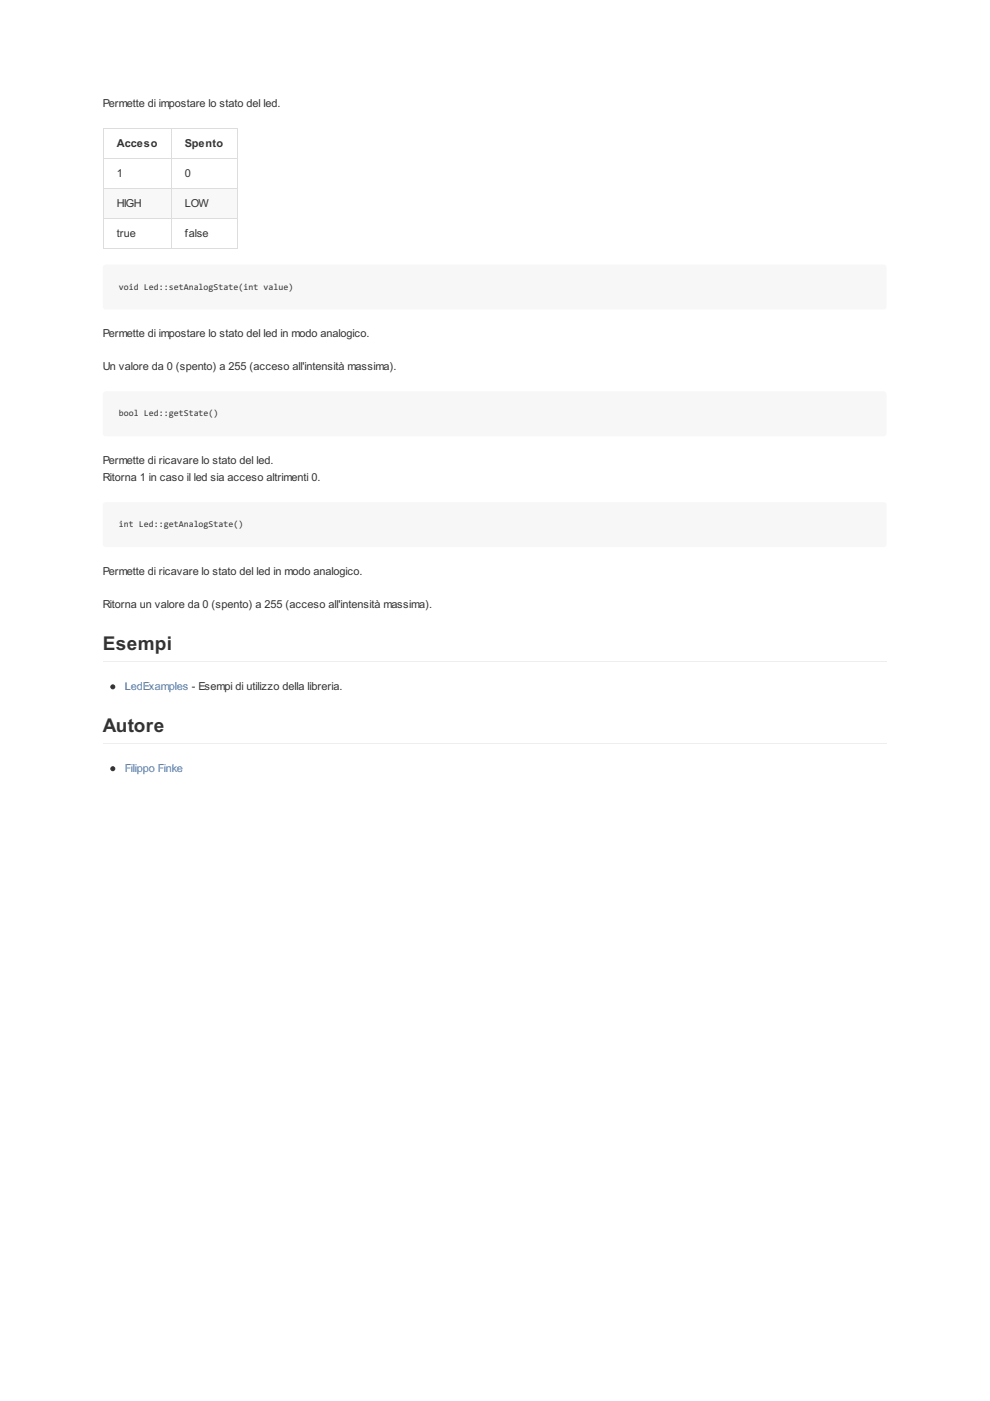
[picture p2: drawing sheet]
<svg xmlns="http://www.w3.org/2000/svg" width="210mm" height="297mm" viewBox="0 0 210 297" stroke-linecap="round" stroke-linejoin="round" font-family="sans-serif">
<defs><g id="words">
<g font-size="4" fill="#333">
<text x="21.8" y="137.8">Esempi</text>
<text x="21.8" y="155.2">Autore</text>
</g>
<g font-size="2.3" fill="#333">
<text x="21.8" y="22.6">Permette di impostare lo stato del led.</text>
<text x="24.8" y="31.1">Acceso</text>
<text x="39.2" y="31.1">Spento</text>
<text x="24.8" y="37.5">1</text>
<text x="39.2" y="37.5">0</text>
<text x="24.8" y="43.8">HIGH</text>
<text x="39.2" y="43.8">LOW</text>
<text x="24.8" y="50.2">true</text>
<text x="39.2" y="50.2">false</text>
<text x="21.8" y="71.5">Permette di impostare lo stato del led in modo analogico.</text>
<text x="21.8" y="78.5">Un valore da 0 (spento) a 255 (acceso all'intensità massima).</text>
<text x="21.8" y="98.4">Permette di ricavare lo stato del led.</text>
<text x="21.8" y="102">Ritorna 1 in caso il led sia acceso altrimenti 0.</text>
<text x="21.8" y="121.9">Permette di ricavare lo stato del led in modo analogico.</text>
<text x="21.8" y="128.9">Ritorna un valore da 0 (spento) a 255 (acceso all'intensità massima).</text>
</g>
<g font-size="2.3" fill="#4078c0">
<text x="26.5" y="146.3">LedExamples - Esempi di utilizzo della libreria.</text>
<text x="26.5" y="163.6">Filippo Finke</text>
</g>
<g font-size="1.9" fill="#333">
<text x="25.2" y="61.4">void Led::setAnalogState(int value)</text>
<text x="25.2" y="88.3">bool Led::getState()</text>
<text x="25.2" y="111.8">int Led::getAnalogState()</text>
</g>
</g></defs>
<g fill="#f8f8f8">
<path d="M21.8 39.8h14.4v6.3h-14.4z"/>
<path d="M36.2 39.8h14v6.3h-14z"/>
</g>
<g fill="#fff">
<path d="M21.8 46.1h14.4v6.4h-14.4z"/>
<path d="M36.2 46.1h14v6.4h-14z"/>
</g>
<path d="M21.8 39.9h28.6M21.8 33.5h28.6M21.8 27.2h28.6M21.9 27.1v25.6M36.3 27.1v25.6M50.3 27.1v25.6M21.8 46.2h28.6M21.8 52.6h28.6" fill="none" stroke="#ddd" stroke-width=".21"/>
<g fill="#f7f7f7">
<path d="M22 56.3l.4-.2h164.9a.63 .63 0 0 1 .7 .6v8.3a.63 .63 0 0 1-.7 .6h-164.9a.63 .63 0 0 1-.6-.6v-8.3z" fill-rule="evenodd"/>
<path d="M22 83.2l.4-.2h164.9a.63 .63 0 0 1 .7 .6v8.3a.63 .63 0 0 1-.7 .6h-164.9a.63 .63 0 0 1-.6-.6v-8.3z" fill-rule="evenodd"/>
<path d="M22 106.7l.4-.2h164.9a.63 .63 0 0 1 .7 .6v8.3a.63 .63 0 0 1-.7 .6h-164.9a.63 .63 0 0 1-.6-.6v-8.3z" fill-rule="evenodd"/>
</g>
<path d="M21.8 140.2h166.2M21.8 157.6h166.2" fill="none" stroke="#eee" stroke-width=".21"/>
<g fill="#333" stroke="#333" stroke-width=".21">
<circle cx="23.9" cy="145.6" r=".42"/>
<circle cx="23.9" cy="163" r=".42"/>
</g>
<use href="#words"/>
</svg>
